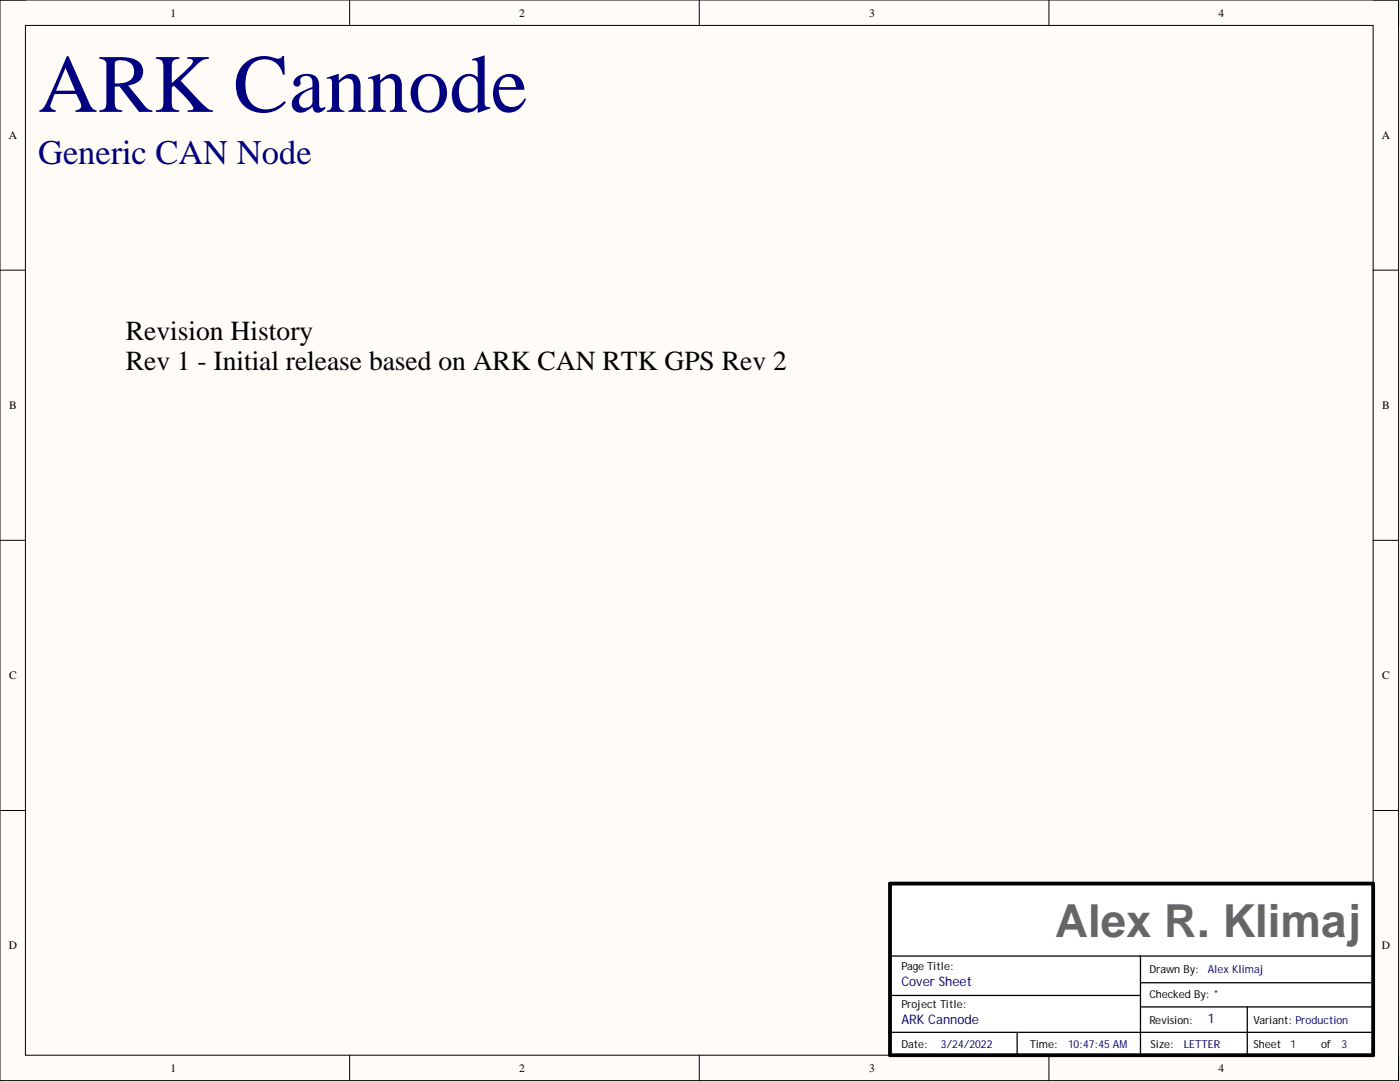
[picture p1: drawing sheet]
<svg xmlns="http://www.w3.org/2000/svg" width="279mm" height="216mm" viewBox="0 0 279 216" stroke-linecap="round" stroke-linejoin="round" font-family="sans-serif">
<defs><g id="words">
<text font-size="16.5" fill="#000080" x="7.6" y="22.3">ARK Cannode</text>
<text font-size="9.1" fill="#666" x="210.6" y="187">Alex R. Klimaj</text>
<text font-size="6.9" fill="#000080" x="7.6" y="32.8">Generic CAN Node</text>
<g font-size="5.5">
<text x="25.1" y="67.8">Revision History</text>
<text x="25.1" y="73.9">Rev 1 - Initial release based on ARK CAN RTK GPS Rev 2</text>
</g>
<g font-size="2.6" fill="#000080">
<text x="179.9" y="196.8">CoverSheet</text>
<text x="179.9" y="204.4">ARKCannode</text>
<text x="241.1" y="204.1">1</text>
</g>
<g font-size="2.3">
<text x="34" y="3.3">1</text>
<text x="103.6" y="3.3">2</text>
<text x="173.5" y="3.3">3</text>
<text x="243.2" y="3.3">4</text>
<text x="1.7" y="27.7">A</text>
<text x="275.8" y="27.7">A</text>
<text x="1.8" y="81.6">B</text>
<text x="275.9" y="81.6">B</text>
<text x="1.8" y="135.6">C</text>
<text x="275.9" y="135.6">C</text>
<text x="1.7" y="189.5">D</text>
<text x="275.8" y="189.5">D</text>
<text x="34" y="213.9">1</text>
<text x="103.6" y="213.9">2</text>
<text x="173.5" y="213.9">3</text>
<text x="243.2" y="213.9">4</text>
</g>
<g font-size="2.2">
<text x="179.9" y="193.6">PageTitle:</text>
<text x="229.4" y="194.1">Draw</text>
<text x="234.3" y="194.1">nBy:</text>
<text x="179.9" y="201.2">ProjectTitle:</text>
<text x="229.4" y="199.2">CheckedBy: *</text>
<text x="179.9" y="209.1">Date:</text>
<text x="205.5" y="209.1">Time:</text>
<text x="229.4" y="204.3">Revision:</text>
<text x="229.6" y="209.1">Size:</text>
<text x="250.2" y="209.1">Sheet 1</text>
<text x="250.2" y="204.3">Variant: Production</text>
<text x="263.6" y="209.1">of 3</text>
</g>
<g font-size="2.2" fill="#000080">
<text x="241.1" y="194.1">AlexKlimaj</text>
<text x="187.8" y="209.1">3/24/2022</text>
<text x="213.1" y="209.1">10:47:45AM</text>
<text x="236.2" y="209.1">LETTER</text>
</g>
</g></defs>
<path d="M0 0h279.1v215.6h-279.1z" fill-rule="evenodd" fill="#fffcf8"/>
<path d="M0 0h279.1v215.6h-279.1z" fill="none" stroke="#000" stroke-width=".2"/>
<path d="M5.1 5.1h268.9v205.5h-268.9z" fill-rule="evenodd" fill="#fffcf8"/>
<g fill="none" stroke="#000" stroke-width=".2">
<path d="M0 0h5.1M5.1 5.1h268.9v205.5h-268.9zM69.8 0v5.1M139.6 0v5.1M209.3 0v5.1M274 0h5.1v5.1M0 53.9h5.1M274 53.9h5.1M0 107.8h5.1M274 107.8h5.1M0 161.7h5.1M274 161.7h5.1"/>
<path d="M69.8 210.6v5M139.6 210.6v5M209.3 210.6v5M279.1 210.6v5"/>
</g>
<path d="M177.6 176.3h96.4v34.3h-96.4z" fill-rule="evenodd" fill="#fff"/>
<path d="M177.6 176.3h96.4v34.3h-96.4z" fill="none" stroke="#000" stroke-width=".2"/>
<path d="M177.6 176.3h96.4v34.3h-96.4z" fill="none" stroke="#000" stroke-width=".76"/>
<path d="M177.9 190.8h95.9M177.9 198.6h49.7M227.6 190.8v19.8M227.6 196.1h45.9M177.4 206h96.4M203 206v4.8M227.7 200.9h46.3M248.9 200.9v9.9" fill="none" stroke="#000" stroke-width=".25"/>
<use href="#words"/>
</svg>
